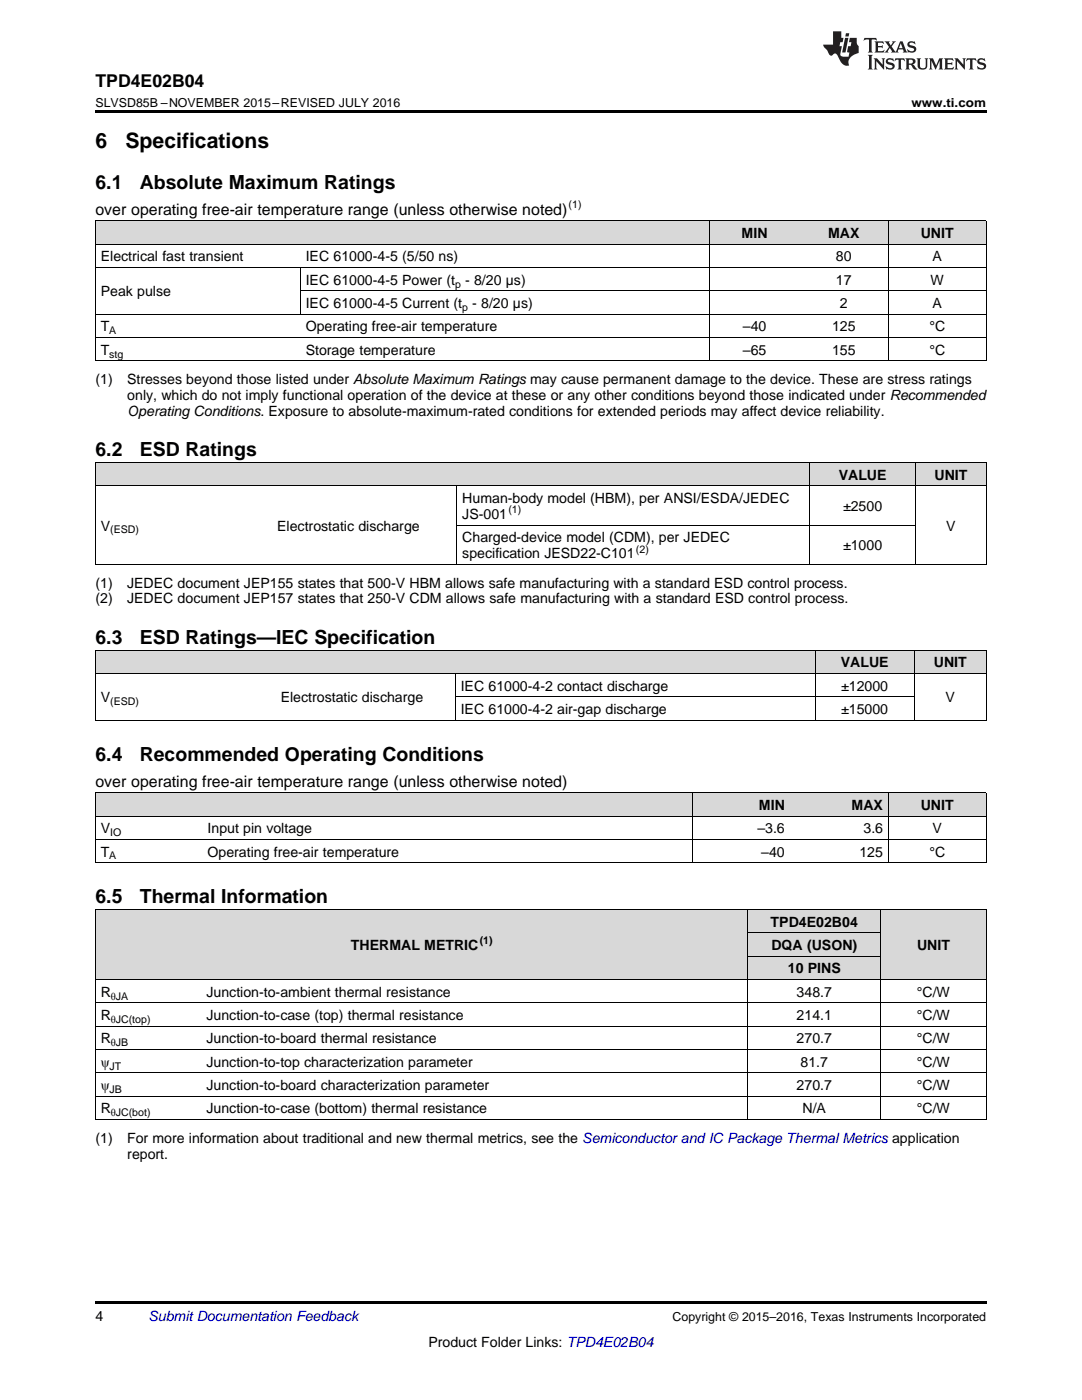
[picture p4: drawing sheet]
<svg xmlns="http://www.w3.org/2000/svg" width="216mm" height="279mm" viewBox="0 0 216 279" stroke-linecap="round" stroke-linejoin="round" font-family="sans-serif">
<defs><g id="words">
<g font-size="4.2">
<text x="19" y="29.6">6</text>
<text x="25" y="29.6">Specifications</text>
</g>
<g font-size="3.9">
<text x="19" y="37.7">6.1</text>
<text x="27.9" y="37.7">Absolute Maximum Ratings</text>
<text x="19" y="91.1">6.2</text>
<text x="27.9" y="91.1">ESD Ratings</text>
<text x="19" y="128.5">6.3</text>
<text x="27.9" y="128.5">ESD Ratings—IEC Specification</text>
<text x="19" y="151.8">6.4</text>
<text x="27.9" y="151.8">Recommended Operating Conditions</text>
<text x="19" y="180.3">6.5</text>
<text x="27.9" y="180.3">Thermal Information</text>
</g>
<text font-size="3.5" x="19" y="17.3">TPD4E02B04</text>
<g font-size="3.2">
<text x="19" y="42.9">over operating free-air temperature range (unless otherwise noted)</text>
<text x="19" y="157">over operating free-air temperature range (unless otherwise noted)</text>
</g>
<g font-size="2.8">
<text x="148" y="47.5">MIN</text>
<text x="165.2" y="47.5">MAX</text>
<text x="183.7" y="47.5">UNIT</text>
<text x="20.1" y="52.2">Electrical fast transient</text>
<text x="61" y="52.2">IEC 61000-4-5 (5/50 ns)</text>
<text x="166.8" y="52.2">80</text>
<text x="186.1" y="52.2">A</text>
<text x="20.1" y="59.2">Peak pulse</text>
<text x="61" y="56.8">IEC 61000-4-5 Power (t</text>
<text x="92.8" y="56.8">- 8/20 µs)</text>
<text x="166.8" y="56.8">17</text>
<text x="185.7" y="56.8">W</text>
<text x="61" y="61.5">IEC 61000-4-5 Current (t</text>
<text x="94.2" y="61.5">- 8/20 µs)</text>
<text x="167.6" y="61.5">2</text>
<text x="186.1" y="61.5">A</text>
<text x="20.1" y="66.1">T</text>
<text x="20.1" y="70.8">T</text>
<text x="61" y="66.1">Operating free-air temperature</text>
<text x="61" y="70.8">Storage temperature</text>
<text x="148.2" y="66.1">–40</text>
<text x="148.2" y="70.8">–65</text>
<text x="166" y="66.1">125</text>
<text x="166" y="70.8">155</text>
<text x="185.5" y="66.1">°C</text>
<text x="185.5" y="70.8">°C</text>
<text x="19" y="76.7">(1)</text>
<text x="25.4" y="76.7">Stresses beyond those listed under Absolute Maximum Ratings may cause permanent damage to the device. These are stress ratings</text>
<text x="25.4" y="79.8">only, which do not imply functional operation of the device at these or any other conditions beyond those indicated under Recommended</text>
<text x="25.4" y="83">Operating Conditions. Exposure to absolute-maximum-rated conditions for extended periods may affect device reliability.</text>
<text x="167.4" y="95.7">VALUE</text>
<text x="186.5" y="95.7">UNIT</text>
<text x="92.3" y="100.4">Human-body model (HBM), per ANSI/ESDA/JEDEC</text>
<text x="168.2" y="102">±2500</text>
<text x="20.1" y="105.9">V</text>
<text x="55.3" y="105.9">Electrostatic discharge</text>
<text x="92.3" y="103.6">JS-001</text>
<text x="188.8" y="105.9">V</text>
<text x="92.3" y="108.2">Charged-device model (CDM), per JEDEC</text>
<text x="92.3" y="111.4">specification JESD22-C101</text>
<text x="168.2" y="109.8">±1000</text>
<text x="19" y="117.3">(1)</text>
<text x="25.4" y="117.3">JEDEC document JEP155 states that 500-V HBM allows safe manufacturing with a standard ESD control process.</text>
<text x="19" y="120.4">(2)</text>
<text x="25.4" y="120.4">JEDEC document JEP157 states that 250-V CDM allows safe manufacturing with a standard ESD control process.</text>
<text x="91.9" y="137.8">IEC 61000-4-2 contact discharge</text>
<text x="167.8" y="133.2">VALUE</text>
<text x="167.9" y="137.8">±12000</text>
<text x="186.3" y="133.2">UNIT</text>
<text x="20.1" y="140.2">V</text>
<text x="56" y="140.2">Electrostatic discharge</text>
<text x="91.9" y="142.5">IEC 61000-4-2 air-gap discharge</text>
<text x="167.9" y="142.5">±15000</text>
<text x="188.7" y="140.2">V</text>
<text x="151.4" y="161.6">MIN</text>
<text x="169.9" y="161.6">MAX</text>
<text x="183.7" y="161.6">UNIT</text>
<text x="20.1" y="166.3">V</text>
<text x="41.4" y="166.3">Input pin voltage</text>
<text x="151.1" y="166.3">–3.6</text>
<text x="172.3" y="166.3">3.6</text>
<text x="186.1" y="166.3">V</text>
<text x="20.1" y="171">T</text>
<text x="41.4" y="171">Operating free-air temperature</text>
<text x="151.9" y="171">–40</text>
<text x="171.5" y="171">125</text>
<text x="185.5" y="171">°C</text>
<text x="153.8" y="185">TPD4E02B04</text>
<text x="70" y="189.6">THERMAL METRIC</text>
<text x="153.9" y="189.6">DQA (USON)</text>
<text x="183" y="189.6">UNIT</text>
<text x="157.2" y="194.3">10 PINS</text>
<text x="20.1" y="198.9">R</text>
<text x="20.1" y="203.6">R</text>
<text x="41.2" y="198.9">Junction-to-ambient thermal resistance</text>
<text x="41.2" y="203.6">Junction-to-case (top) thermal resistance</text>
<text x="159" y="198.9">348.7</text>
<text x="159" y="203.6">214.1</text>
<text x="183" y="198.9">°C/W</text>
<text x="183" y="203.6">°C/W</text>
<text x="20.1" y="208.2">R</text>
<text x="41.2" y="208.2">Junction-to-board thermal resistance</text>
<text x="159" y="208.2">270.7</text>
<text x="183" y="208.2">°C/W</text>
<text x="20.1" y="212.9">ψ</text>
<text x="41.2" y="212.9">Junction-to-top characterization parameter</text>
<text x="159.7" y="212.9">81.7</text>
<text x="183" y="212.9">°C/W</text>
<text x="20.1" y="217.6">ψ</text>
<text x="41.2" y="217.6">Junction-to-board characterization parameter</text>
<text x="159" y="217.6">270.7</text>
<text x="183" y="217.6">°C/W</text>
<text x="20.1" y="222.2">R</text>
<text x="41.2" y="222.2">Junction-to-case (bottom) thermal resistance</text>
<text x="160.1" y="222.2">N/A</text>
<text x="183" y="222.2">°C/W</text>
<text x="19" y="228.1">(1)</text>
<text x="25.4" y="228.1">For more information about traditional and new thermal metrics, see the Semiconductor and IC Package Thermal Metrics application</text>
<text x="25.4" y="231.2">report.</text>
<text x="19" y="263.6">4</text>
<text x="85.5" y="268.9">Product Folder Links: TPD4E02B04</text>
</g>
<text font-size="2.8" fill="#0000c8" x="29.6" y="263.6">Submit Documentation Feedback</text>
<g font-size="2.5">
<text x="19" y="21.4">SLVSD85B –NOVEMBER 2015–REVISED JULY 2016</text>
<text x="181.9" y="21.4">www.ti.com</text>
<text x="134.2" y="263.6">Copyright © 2015–2016, Texas Instruments Incorporated</text>
</g>
<g font-size="2.1">
<text x="113.5" y="41.6">(1)</text>
<text x="90.8" y="57.4">p</text>
<text x="92.2" y="62.1">p</text>
<text x="21.8" y="66.7">A</text>
<text x="21.8" y="71.4">stg</text>
<text x="22" y="106.5">(ESD)</text>
<text x="101.4" y="102.4">(1)</text>
<text x="126.9" y="110.3">(2)</text>
<text x="22" y="140.7">(ESD)</text>
<text x="22" y="166.9">IO</text>
<text x="21.8" y="171.5">A</text>
<text x="95.7" y="188.5">(1)</text>
<text x="22.1" y="199.5">θJA</text>
<text x="22.1" y="204.2">θJC(top)</text>
<text x="22.1" y="208.8">θJB</text>
<text x="21.9" y="213.5">JT</text>
<text x="21.9" y="218.1">JB</text>
<text x="22.1" y="222.8">θJC(bot)</text>
</g>
</g></defs>
<g fill="#d8d8d8">
<path d="M19 181.6h21.1v13.9h-21.1z"/>
<path d="M40.1 181.6h109.2v13.9h-109.2z"/>
<path d="M175.7 181.6h21.1v13.9h-21.1z"/>
<path d="M149.3 190.9h26.4v4.6h-26.4z"/>
<path d="M149.3 186.2h26.4v4.7h-26.4z"/>
<path d="M149.3 181.6h26.4v4.6h-26.4z"/>
<path d="M19 158.3h21.4v4.6h-21.4z"/>
<path d="M40.4 158.3h97.7v4.6h-97.7z"/>
<path d="M138.1 158.3h19.6v4.6h-19.6z"/>
<path d="M157.7 158.3h19.6v4.6h-19.6z"/>
<path d="M177.3 158.3h19.5v4.6h-19.5z"/>
<path d="M19 129.8h36v4.6h-36z"/>
<path d="M55 129.8h35.9v4.6h-35.9z"/>
<path d="M90.9 129.8h71.8v4.6h-71.8z"/>
<path d="M162.7 129.8h19.8v4.6h-19.8z"/>
<path d="M182.5 129.8h14.3v4.6h-14.3z"/>
<path d="M19 92.4h35.3v4.6h-35.3z"/>
<path d="M54.3 92.4h36.9v4.6h-36.9z"/>
<path d="M91.2 92.4h70.4v4.6h-70.4z"/>
<path d="M161.6 92.4h21.1v4.6h-21.1z"/>
<path d="M182.7 92.4h14.1v4.6h-14.1z"/>
<path d="M19 44.1h40.9v4.7h-40.9z"/>
<path d="M59.9 44.1h81.8v4.7h-81.8z"/>
<path d="M141.7 44.1h17.8v4.7h-17.8z"/>
<path d="M159.5 44.1h17.8v4.7h-17.8z"/>
<path d="M177.3 44.1h19.5v4.7h-19.5z"/>
</g>
<g fill="#000">
<path d="M19 22h177.8v.5h-177.8zM19 112.6l.2 .1zM91.1 112.6l.1 .1zM161.5 112.6l.1 .1zM182.6 112.6l.1 .1zM196.7 112.6l.1 .1zM19 143.7l.2 .1zM90.8 143.7l.1 .1zM162.6 143.7l.1 .1zM182.4 143.7l.1 .1zM196.7 143.7l.1 .1zM19 172.2h.2z"/>
<path d="M138 172.2h.1zM177.2 172.2h.1zM196.7 172.2h.1zM19 223.4l.2 .1zM149.2 223.4l.1 .1zM175.6 223.4l.1 .1zM196.7 223.4l.1 .1zM19 259.7h177.8v.5h-177.8z"/>
</g>
<g fill="none" stroke="#000" stroke-width=".2">
<path d="M19 53.4h177.8M19 48.7h177.8M19 44.1h177.8M19.1 44.1v28M59.9 53.4v9.4M59.9 58h136.9M141.7 44.1v28M177.2 44.1v28M196.8 44.1v28M19 72h177.8M19 67.4h177.8M19 62.7h177.8"/>
<path d="M19 97h177.8M19 92.3h177.8M19.1 92.3v20.4M91.1 97v15.7M161.6 92.3v20.4M182.7 92.3v20.4M196.8 92.3v20.4M19 112.6h177.8M91.2 104.8h91.5M19 134.4h177.8M19 129.7h177.8M19.1 129.8v14"/>
<path d="M90.8 134.4v9.4M90.9 139h91.6M162.6 129.8v14M182.4 129.8v14M196.8 129.8v14M19 158.2h177.8M19 143.7h177.8M19.1 158.2v14M138.1 158.2v14M177.2 158.2v14M196.8 158.2v14M19 172.2h177.8"/>
<path d="M19 167.5h177.8M19 162.9h177.8M19 195.5h177.8M19 181.5h177.8M19.1 181.5v42M149.2 181.5v42M149.3 190.8h26.4M149.3 186.2h26.4M175.7 181.5v42M196.8 181.5v42M19 218.8h177.8M19 214.1h177.8"/>
<path d="M19 209.5h177.8M19 204.8h177.8M19 200.1h177.8M19 223.4h177.8"/>
</g>
<g fill="#231f20">
<path d="M172.5 7.6l-.1 .5 .4-.2h.6v.1v2.1l-.2 .4h.9l-.2-.4v-2.1l.1-.1h.5l.5 .2-.2-.5zM174.5 8.3l.2 .3v1.5l-.2 .4h1.8l.2-.6a1.04 1.04 0 0 1-1.3 .2v-.7h.6l.3 .2v-.6l-.3 .2h-.6v-.6l.8-.1 .4 .3-.2-.5zM176.5 8.3l.9 1.1-.9 1.1h.8l-.2-.2 .4-.7 .5 .7-.2 .2h1.5l-.2-.2 .2-.4h.9l.1 .4-.2 .2h1l-.3-.3-.7-1.9h-.5l-.9 2-.8-1 .9-1h-.8l.1 .3-.4 .5-.3-.6 .1-.2zM179.7 8.6l.4 1h-.7zM181.3 8.4a.63 .63 0 0 0-.2 .7 .63 .63 0 0 0 .6 .4l.6 .2 .1 .2a.75 .75 0 0 1-.7 .4 .75 .75 0 0 1-.6-.5l.1 .7 .1-.1a1.11 1.11 0 0 0 1.5-.6 1.13 1.13 0 0 0-1.2-.8l-.1-.4a1.04 1.04 0 0 1 1.2 .2l-.2-.5-.2 .1-.4-.2zM173.2 10.9l.2 .4v2.2l-.2 .4h1l-.3-.4v-2.2l.3-.4zM174.3 11.6l.3 .4v1.5l-.3 .4h.8l-.2-.4v-1.3l1.5 1.7v-1.9l.2-.4h-.7l.2 .4v.9l-1.1-1.3zM177 11.8a.62 .62 0 0 0-.2 .7 .62 .62 0 0 0 .6 .4l.6 .1 .1 .3a.76 .76 0 0 1-.7 .3 .76 .76 0 0 1-.7-.4l.2 .7 .1-.1a1.11 1.11 0 0 0 1.5-.6 1.13 1.13 0 0 0-1.2-.8l-.1-.4a1.04 1.04 0 0 1 1.2 .2l-.2-.6-.2 .1-.5-.1zM178.7 11.6l-.2 .6a.61 .61 0 0 1 .8-.3v1.6l-.2 .4h.9l-.2-.4v-1.6a.63 .63 0 0 1 .7 .3l-.1-.6zM180.6 11.6l.3 .4v1.5l-.3 .4h1l-.2-.2-.1-.8 .6 .2a.76 .76 0 0 0 1.2 .7l-1-1a.58 .58 0 0 0 .6-.5 .58 .58 0 0 0-.5-.6zM181.4 11.9h.1a.45 .45 0 0 1 .5 .1 .45 .45 0 0 1 .1 .5l-.8 .2zM182.9 11.6l.2 .2a2.17 2.17 0 0 0 .3 1.9 .99 .99 0 0 0 1.6-.6v-1.1l.2-.4h-.7l.2 .2a1.92 1.92 0 0 1-.2 1.8 .6 .6 0 0 1-.9-.5v-1.1l.2-.4zM185.4 11.6l.2 .4v1.5l-.2 .4h.7l-.2-.4v-1.4l.8 1.8 .8-1.8v1.4l-.2 .4h.9l-.2-.4v-1.5l.2-.4h-.8l-.6 1.5-.6-1.5zM188.4 11.6l.2 .4v1.5l-.2 .4h1.8l.1-.6a1.04 1.04 0 0 1-1.2 .1v-.6h.5l.4 .2v-.6l-.4 .2h-.5v-.7h.8l.3 .3-.1-.6zM190.5 11.6l.2 .4v1.5l-.2 .4h.7l-.2-.4v-1.3l1.5 1.7v-1.9l.2-.4h-.7l.2 .4v.9l-1.1-1.3zM192.9 11.6l-.1 .6a.61 .61 0 0 1 .7-.3l.1 1.6-.3 .4h1l-.3-.4 .1-1.6a.63 .63 0 0 1 .7 .3l-.1-.6zM195.2 11.8a.62 .62 0 0 0-.2 .7 .62 .62 0 0 0 .6 .4l.6 .1 .1 .3a.76 .76 0 0 1-.7 .3 .76 .76 0 0 1-.6-.4l.1 .7 .1-.1a1.11 1.11 0 0 0 1.6-.6 1.13 1.13 0 0 0-1.3-.8l-.1-.4a1.04 1.04 0 0 1 1.2 .2l-.1-.6-.2 .1-.5-.1z"/>
<path d="M166.2 6.3v2.6h-1.9v.4l.8 .9a.91 .91 0 0 0 1 .8 .56 .56 0 0 1 .5-.3 .56 .56 0 0 1 .5 .3l.4 .8a1.53 1.53 0 0 0 1.9 1.2 1.54 1.54 0 0 1 1-2.1l.9-.3v-1.4a1.52 1.52 0 0 1-.4-1.6h-1.3l-.2 .8h.5l-.2 .8h-.5l-.1 1v.2l.4 .1-.2 .8a1.93 1.93 0 0 1-1.6-.3l.3-1.8h-.5l.2-.8h.4l.2-.8h-.4v-1.3zM168.6 7.6l-.6 2.9h.7l.6-2.9zM168.8 6.6l-.1 .7h.6l.2-.7z"/>
</g>
<use href="#words"/>
</svg>
